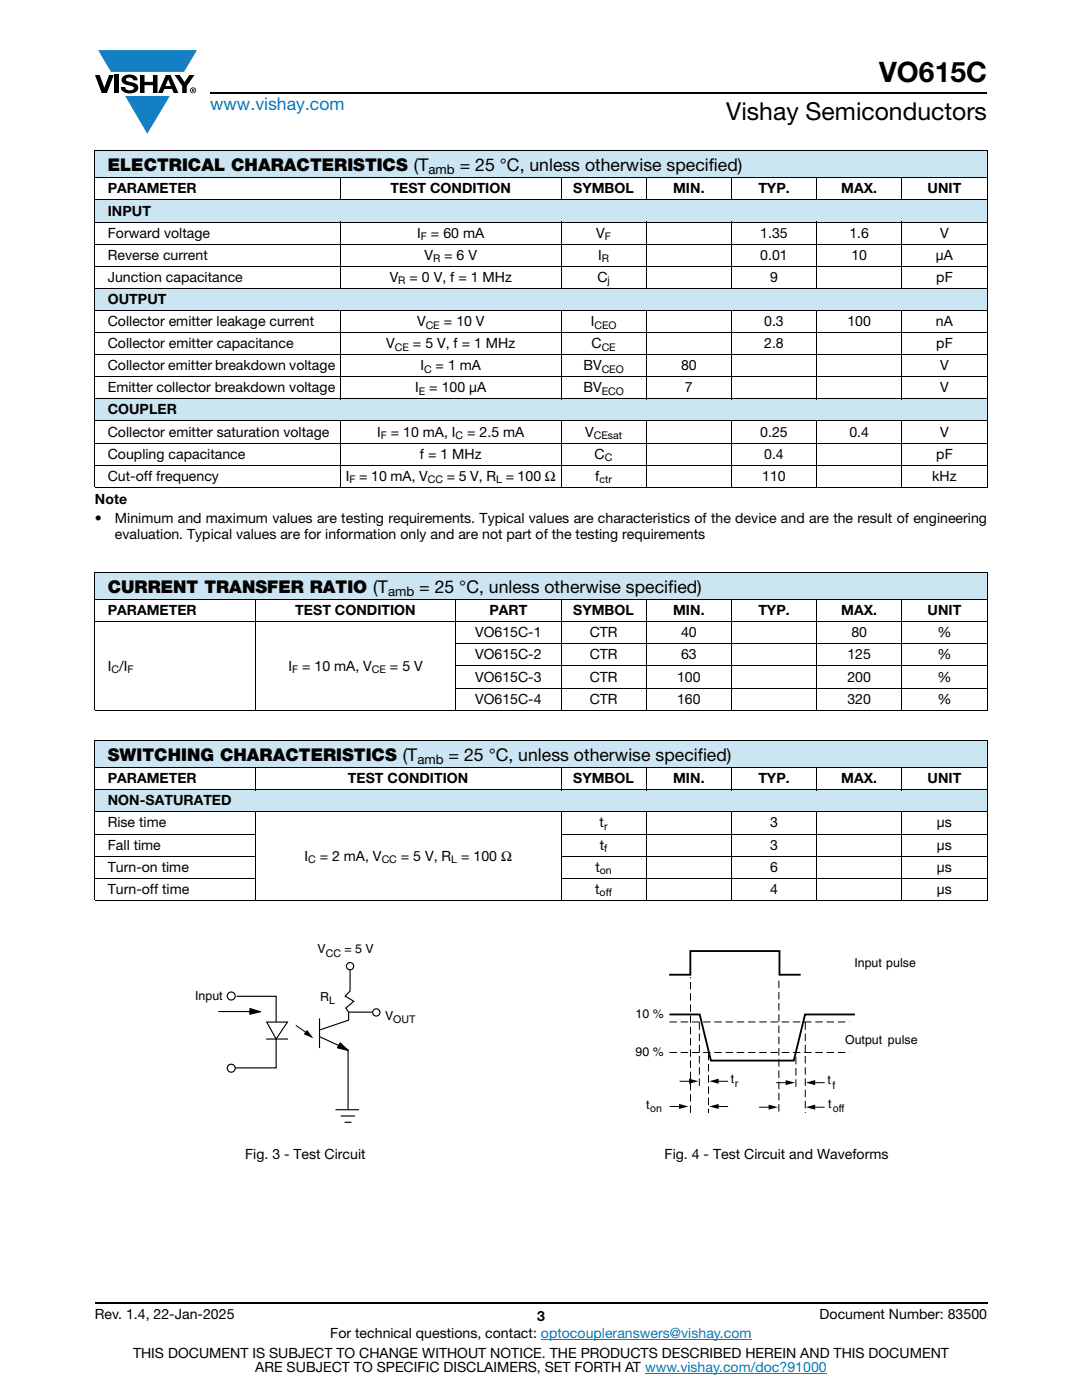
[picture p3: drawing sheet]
<svg xmlns="http://www.w3.org/2000/svg" width="216mm" height="279mm" viewBox="0 0 216 279" stroke-linecap="round" stroke-linejoin="round" font-family="sans-serif">
<defs><g id="words">
<text font-size="5.6" x="175.4" y="16.4">VO615C</text>
<text font-size="4.9" x="144.9" y="24">Vishay Semiconductors</text>
<text font-size="3.5" fill="#007ec4" x="42" y="21.9">www.vishay.com</text>
<g font-size="3.5">
<text x="21.5" y="34.1">ELECTRICAL CHARACTERISTICS (T</text>
<text x="91.7" y="34.1">= 25 °C, unless otherwise specified)</text>
<text x="21.5" y="118.3">CURRENT TRANSFER RATIO (T</text>
<text x="83.7" y="118.3">= 25 °C, unless otherwise specified)</text>
<text x="21.5" y="151.8">SWITCHING CHARACTERISTICS (T</text>
<text x="89.5" y="151.8">= 25 °C, unless otherwise specified)</text>
</g>
<g font-size="2.8">
<text x="21.5" y="38.6">PARAMETER</text>
<text x="77.9" y="38.6">TEST CONDITION</text>
<text x="114.4" y="38.6">SYMBOL</text>
<text x="134.3" y="38.6">MIN.</text>
<text x="151.3" y="38.6">TYP.</text>
<text x="167.9" y="38.6">MAX.</text>
<text x="185.1" y="38.6">UNIT</text>
<text x="21.5" y="43">INPUT</text>
<text x="21.5" y="47.4">Forward voltage</text>
<text x="83.3" y="47.4">I</text>
<text x="86" y="47.4">= 60 mA</text>
<text x="119" y="47.4">V</text>
<text x="151.7" y="47.4">1.35</text>
<text x="169.5" y="47.4">1.6</text>
<text x="187.6" y="47.4">V</text>
<text x="21.5" y="51.8">Reverse current</text>
<text x="84.7" y="51.8">V</text>
<text x="88.6" y="51.8">= 6 V</text>
<text x="119.4" y="51.8">I</text>
<text x="151.7" y="51.8">0.01</text>
<text x="169.9" y="51.8">10</text>
<text x="186.8" y="51.8">μA</text>
<text x="21.5" y="56.3">Junction capacitance</text>
<text x="77.8" y="56.3">V</text>
<text x="81.7" y="56.3">= 0 V, f = 1 MHz</text>
<text x="119.2" y="56.3">C</text>
<text x="153.7" y="56.3">9</text>
<text x="186.8" y="56.3">pF</text>
<text x="21.5" y="60.7">OUTPUT</text>
<text x="21.5" y="65.1">Collector emitter leakage current</text>
<text x="83.2" y="65.1">V</text>
<text x="88.6" y="65.1">= 10 V</text>
<text x="117.9" y="65.1">I</text>
<text x="152.5" y="65.1">0.3</text>
<text x="169.1" y="65.1">100</text>
<text x="186.8" y="65.1">nA</text>
<text x="21.5" y="69.5">Collector emitter capacitance</text>
<text x="77.1" y="69.5">V</text>
<text x="82.4" y="69.5">= 5 V, f = 1 MHz</text>
<text x="118" y="69.5">C</text>
<text x="152.5" y="69.5">2.8</text>
<text x="186.8" y="69.5">pF</text>
<text x="21.5" y="73.9">Collector emitter breakdown voltage</text>
<text x="83.9" y="73.9">I</text>
<text x="86.9" y="73.9">= 1 mA</text>
<text x="116.4" y="73.9">BV</text>
<text x="135.9" y="73.9">80</text>
<text x="187.6" y="73.9">V</text>
<text x="21.5" y="78.3">Emitter collector breakdown voltage</text>
<text x="21.5" y="82.7">COUPLER</text>
<text x="82.9" y="78.3">I</text>
<text x="85.7" y="78.3">= 100 μA</text>
<text x="116.4" y="78.3">BV</text>
<text x="136.7" y="78.3">7</text>
<text x="187.6" y="78.3">V</text>
<text x="21.5" y="87.1">Collector emitter saturation voltage</text>
<text x="75.2" y="87.1">I</text>
<text x="78" y="87.1">= 10 mA, I</text>
<text x="93.2" y="87.1">= 2.5 mA</text>
<text x="116.8" y="87.1">V</text>
<text x="151.7" y="87.1">0.25</text>
<text x="169.5" y="87.1">0.4</text>
<text x="187.6" y="87.1">V</text>
<text x="21.5" y="91.5">Coupling capacitance</text>
<text x="21.5" y="95.9">Cut-off frequency</text>
<text x="69" y="95.9">I = 10 mA, V</text>
<text x="83.8" y="91.5">f = 1 MHz</text>
<text x="89.2" y="95.9">= 5 V, R = 100 Ω</text>
<text x="118.7" y="91.5">C</text>
<text x="118.8" y="95.9">f</text>
<text x="152.1" y="95.9">110</text>
<text x="152.5" y="91.5">0.4</text>
<text x="186" y="95.9">kHz</text>
<text x="186.8" y="91.5">pF</text>
<text x="18.9" y="100.5">Note</text>
<text x="18.9" y="104.4">•</text>
<text x="22.9" y="104.4">Minimum and maximum values are testing requirements. Typical values are characteristics of the device and are the result of engineering</text>
<text x="22.9" y="107.6">evaluation. Typical values are for information only and are not part of the testing requirements</text>
<text x="21.5" y="122.8">PARAMETER</text>
<text x="58.9" y="122.8">TEST CONDITION</text>
<text x="97.7" y="122.8">PART</text>
<text x="114.4" y="122.8">SYMBOL</text>
<text x="134.3" y="122.8">MIN.</text>
<text x="151.3" y="122.8">TYP.</text>
<text x="167.9" y="122.8">MAX.</text>
<text x="185.1" y="122.8">UNIT</text>
<text x="94.8" y="127.2">VO615C-1</text>
<text x="94.8" y="131.6">VO615C-2</text>
<text x="117.7" y="127.2">CTR</text>
<text x="117.7" y="131.6">CTR</text>
<text x="135.9" y="127.2">40</text>
<text x="135.9" y="131.6">63</text>
<text x="169.1" y="131.6">125</text>
<text x="169.9" y="127.2">80</text>
<text x="187.1" y="127.2">%</text>
<text x="187.1" y="131.6">%</text>
<text x="21.5" y="133.8">I /I</text>
<text x="57.6" y="133.8">I</text>
<text x="60.3" y="133.8">= 10 mA, V</text>
<text x="77.8" y="133.8">= 5 V</text>
<text x="94.8" y="136">VO615C-3</text>
<text x="117.7" y="136">CTR</text>
<text x="135.1" y="136">100</text>
<text x="169.1" y="136">200</text>
<text x="187.1" y="136">%</text>
<text x="94.8" y="140.4">VO615C-4</text>
<text x="117.7" y="140.4">CTR</text>
<text x="135.1" y="140.4">160</text>
<text x="169.1" y="140.4">320</text>
<text x="187.1" y="140.4">%</text>
<text x="21.5" y="156.3">PARAMETER</text>
<text x="21.5" y="160.7">NON-SATURATED</text>
<text x="69.4" y="156.3">TEST CONDITION</text>
<text x="114.4" y="156.3">SYMBOL</text>
<text x="134.3" y="156.3">MIN.</text>
<text x="151.3" y="156.3">TYP.</text>
<text x="167.9" y="156.3">MAX.</text>
<text x="185.1" y="156.3">UNIT</text>
<text x="21.5" y="165.1">Rise time</text>
<text x="119.7" y="165.1">t</text>
<text x="153.7" y="165.1">3</text>
<text x="187" y="165.1">μs</text>
<text x="21.5" y="169.6">Fall time</text>
<text x="21.5" y="174">Turn-on time</text>
<text x="60.7" y="171.8">I</text>
<text x="63.8" y="171.8">= 2 mA, V</text>
<text x="80" y="171.8">= 5 V, R</text>
<text x="92" y="171.8">= 100 Ω</text>
<text x="118.8" y="174">t</text>
<text x="119.7" y="169.6">t</text>
<text x="153.7" y="169.6">3</text>
<text x="153.7" y="174">6</text>
<text x="187" y="169.6">μs</text>
<text x="187" y="174">μs</text>
<text x="21.5" y="178.4">Turn-off time</text>
<text x="118.8" y="178.4">t</text>
<text x="153.7" y="178.4">4</text>
<text x="187" y="178.4">μs</text>
<text x="48.9" y="231.3">Fig. 3 - Test Circuit</text>
<text x="132.6" y="231.3">Fig. 4 - Test Circuit and Waveforms</text>
<text x="18.9" y="263.3">Rev. 1.4, 22-Jan-2025</text>
<text x="107.2" y="263.6">3</text>
<text x="163.6" y="263.3">Document Number: 83500</text>
<text x="65.9" y="267.1">For technical questions, contact: optocoupleranswers@vishay.com</text>
<text x="26.5" y="271">THIS DOCUMENT IS SUBJECT TO CHANGE WITHOUT NOTICE. THE PRODUCTS DESCRIBED HEREIN AND THIS DOCUMENT</text>
<text x="50.9" y="273.8">ARE SUBJECT TO SPECIFIC DISCLAIMERS, SET FORTH AT www.vishay.com/doc?91000</text>
</g>
<g font-size="2.6">
<text x="85.5" y="34.8">amb</text>
<text x="77.4" y="118.9">amb</text>
<text x="83.3" y="152.5">amb</text>
</g>
<g font-size="2.5">
<text x="63.4" y="190.3">V</text>
<text x="68.8" y="190.3">= 5 V</text>
<text x="170.5" y="193">Input pulse</text>
<text x="39" y="199.5">Input</text>
<text x="63.9" y="199.7">R</text>
<text x="76.9" y="203.5">V</text>
<text x="126.8" y="203.1">10 %</text>
<text x="168.6" y="208.3">Output pulse</text>
<text x="126.8" y="210.8">90 %</text>
<text x="128.9" y="221.4">t</text>
<text x="145.8" y="216.2">t</text>
<text x="165.1" y="216.4">t</text>
<text x="165.3" y="221.2">t</text>
</g>
<g font-size="2.1">
<text x="84" y="47.9">F</text>
<text x="120.7" y="47.9">F</text>
<text x="86.4" y="52.3">R</text>
<text x="120.1" y="52.3">R</text>
<text x="79.5" y="56.8">R</text>
<text x="121.2" y="56.8">j</text>
<text x="84.9" y="65.6">CE</text>
<text x="118.6" y="65.6">CEO</text>
<text x="78.8" y="70">CE</text>
<text x="120.1" y="70">CE</text>
<text x="84.6" y="74.4">C</text>
<text x="120.1" y="74.4">CEO</text>
<text x="83.6" y="78.8">E</text>
<text x="120.1" y="78.8">ECO</text>
<text x="76" y="87.6">F</text>
<text x="90.9" y="87.6">C</text>
<text x="118.5" y="87.6">CEsat</text>
<text x="120.7" y="92">C</text>
<text x="69.7" y="96.5">F</text>
<text x="85.4" y="96.5">CC</text>
<text x="99" y="96.5">L</text>
<text x="119.6" y="96.5">ctr</text>
<text x="22.2" y="134.3">C</text>
<text x="25.4" y="134.3">F</text>
<text x="58.3" y="134.3">F</text>
<text x="74.2" y="134.3">CE</text>
<text x="120.5" y="165.7">r</text>
<text x="61.5" y="172.3">C</text>
<text x="76.2" y="172.3">CC</text>
<text x="90" y="172.3">L</text>
<text x="120.6" y="170.1">f</text>
<text x="119.7" y="178.9">off</text>
<text x="119.7" y="174.5">on</text>
<text x="65" y="191">CC</text>
<text x="65.7" y="200.4">L</text>
<text x="78.5" y="204.2">OUT</text>
<text x="129.8" y="222">on</text>
<text x="146.6" y="216.9">r</text>
<text x="166.1" y="217.3">f</text>
<text x="166.2" y="222">off</text>
</g>
</g></defs>
<g fill="#147fc3">
<path d="M19.6 10h19.7l-2.6 4.3h-1.1h-13.5z"/>
<path d="M25 19.2h8.9l-4.5 7.5z"/>
</g>
<g fill="#000">
<path d="M18.9 15h1l.9 2.5 1-2.5h.9l-1.4 3.6h-1zM22.9 15h.9v3.6h-.9zM24.6 15.3a2.1 2.1 0 0 1 2.8 .3l.1 .4h-.9a.79 .79 0 0 0-.7-.5 .79 .79 0 0 0-.8 .4l.3 .3 1 .2a1.08 1.08 0 0 1 1.2 1 1.08 1.08 0 0 1-1.1 1.2 1.73 1.73 0 0 1-2.4-1.2h.9a.96 .96 0 0 0 .8 .6 .96 .96 0 0 0 .9-.4 1.31 1.31 0 0 0-1.2-.6 1.03 1.03 0 0 1-1.1-.6 1.03 1.03 0 0 1 .2-1.1zM27.9 15h.9v1.3h1.7v-1.3h.9v3.6h-.9v-1.6h-1.7v1.6h-.9zM34.8 15h1.1l.9 1.4 1-1.4h1l-1.5 2.2v1.4h-.9v-1.4z"/>
<path d="M33.6 15.9l.5 1.3h-1.1zM33.1 15l-1.6 3.6h1l.3-.8h1.5l.3 .8h1l-1.6-3.6z"/>
<path d="M38.4 17.8h.2v.2h-.2zM38.3 17.7v.7h.1v-.3l.4 .3-.2-.3 .2-.2-.1-.2z"/>
<path d="M38.1 18a.46 .46 0 0 1 .9 0 .46 .46 0 0 1-.9 0zM37.9 18a.6 .6 0 0 0 1.2 0 .6 .6 0 0 0-1.2 0z"/>
</g>
<path d="M42 18.6h155M18.9 260h178.1" fill="none" stroke="#000" stroke-width=".36"/>
<path d="M107.9 267.3h42.1M128.7 274h36.3" fill="none" stroke="#007ec4" stroke-width=".2"/>
<path d="M18.9 30h178.1v5.5h-178.1z" fill="#cce5f3"/>
<g fill="#fff">
<path d="M18.9 35.5h49v4.4h-49z"/>
<path d="M67.9 35.5h44.1v4.4h-44.1z"/>
<path d="M112 35.5h16.9v4.4h-16.9z"/>
<path d="M128.9 35.5h17v4.4h-17z"/>
<path d="M145.9 35.5h17.1v4.4h-17.1z"/>
<path d="M163 35.5h17v4.4h-17z"/>
<path d="M180 35.5h17v4.4h-17z"/>
</g>
<g fill="#cce5f3">
<path d="M18.9 39.9h178.1v4.4h-178.1z"/>
<path d="M18.9 57.6h178.1v4.4h-178.1z"/>
<path d="M18.9 79.6h178.1v4.4h-178.1z"/>
<path d="M18.9 114.2h178.1v5.5h-178.1z"/>
</g>
<g fill="#fff">
<path d="M18.9 119.7h32v4.4h-32z"/>
<path d="M50.9 119.7h40.1v4.4h-40.1z"/>
<path d="M91 119.7h21v4.4h-21z"/>
<path d="M112 119.7h16.9v4.4h-16.9z"/>
<path d="M128.9 119.7h17v4.4h-17z"/>
<path d="M145.9 119.7h17.1v4.4h-17.1z"/>
<path d="M163 119.7h17v4.4h-17z"/>
<path d="M180 119.7h17v4.4h-17z"/>
</g>
<path d="M18.9 147.7h178.1v5.5h-178.1z" fill="#cce5f3"/>
<g fill="#fff">
<path d="M18.9 153.2h32v4.4h-32z"/>
<path d="M50.9 153.2h61.1v4.4h-61.1z"/>
<path d="M112 153.2h16.9v4.4h-16.9z"/>
<path d="M128.9 153.2h17v4.4h-17z"/>
<path d="M145.9 153.2h17.1v4.4h-17.1z"/>
<path d="M163 153.2h17v4.4h-17z"/>
<path d="M180 153.2h17v4.4h-17z"/>
</g>
<path d="M18.9 157.6h178.1v4.4h-178.1z" fill="#cce5f3"/>
<g fill="none" stroke="#000" stroke-width=".2">
<path d="M18.9 30h178.1M18.9 35.5h178.1M18.9 39.9h178.1M18.9 30.1v67.1M67.9 35.4v4.6M112 35.4v4.6M128.9 35.4v4.6M145.9 35.4v4.6M163 35.4v4.6M180 35.4v4.6M197 30.1v67.1M18.9 44.3h178.1"/>
<path d="M18.9 48.7h178.1M18.9 53.1h178.1M18.9 57.6h178.1M67.9 44.2v13.4M112 44.2v13.4M128.9 44.2v13.4M145.9 44.2v13.4M163 44.2v13.4M180 44.2v13.4M18.9 62h178.1M18.9 66.4h178.1M18.9 70.8h178.1"/>
<path d="M18.9 75.2h178.1M18.9 79.6h178.1M67.9 61.9v17.8M112 61.9v17.8M128.9 61.9v17.8M145.9 61.9v17.8M163 61.9v17.8M180 61.9v17.8M18.9 84h178.1M18.9 88.4h178.1M18.9 92.8h178.1M18.9 97.2h178.1"/>
<path d="M67.9 83.9v13.4M112 83.9v13.4M128.9 83.9v13.4M145.9 83.9v13.4M163 83.9v13.4M180 83.9v13.4M18.9 114.2h178.1M18.9 119.7h178.1M18.9 114.3v27.3M50.9 119.6v22.2M91 119.6v22.2M112 119.6v22.2"/>
<path d="M128.9 119.6v22.2M145.9 119.6v22.2M163 119.6v22.2M180 119.6v22.2M197 114.3v27.3M18.9 124.1h178.1M90.9 128.5h106.1M90.9 132.9h106.1M90.9 137.3h106.1M18.9 141.7h178.1M18.9 147.7h178.1M18.9 153.2h178.1"/>
<path d="M18.9 157.6h178.1M18.9 147.8v31.8M50.9 153.1v4.6M112 153.1v4.6M128.9 153.1v4.6M145.9 153.1v4.6M163 153.1v4.6M180 153.1v4.6M197 147.8v31.8M18.9 162h178.1M18.9 166.5h32.1M18.9 170.9h32.1"/>
<path d="M18.9 175.3h32.1M18.9 179.7h178.1M50.9 161.9v17.9M111.9 166.5h85.1M111.9 170.9h85.1M111.9 175.3h85.1M112 161.9v17.9M128.9 161.9v17.9M145.9 161.9v17.9M163 161.9v17.9M180 161.9v17.9"/>
</g>
<path d="M47.2 198.8h7.9v14.3h-8.2" fill="none" stroke="#000" stroke-width=".23"/>
<path d="M53.2 204h4.2l-2.3 3.4z" fill="#fff"/>
<g fill="none" stroke="#000" stroke-width=".23">
<path d="M53.1 207.4h4.4M53.2 204h4.2l-2.3 3.4z"/>
<circle cx="46.1" cy="198.8" r=".8"/>
<circle cx="69.9" cy="192.8" r=".72"/>
<circle cx="46.1" cy="213.2" r=".8"/>
<circle cx="75.1" cy="202.1" r=".72"/>
</g>
<path d="M63.8 203.2v6z" fill="#fff"/>
<path d="M69.9 193.5v4.3l-1 1 1.7 1-1.6 1.4 .6 .8h4.7M63.8 203.2v6" fill="none" stroke="#000" stroke-width=".23"/>
<path d="M66.9 221.5h4.7z" fill="#fff"/>
<path d="M66.9 221.5h4.7" fill="none" stroke="#000" stroke-width=".23"/>
<path d="M68 222.7h2.8z" fill="#fff"/>
<path d="M68 222.7h2.8" fill="none" stroke="#000" stroke-width=".23"/>
<path d="M68.8 224h1.3z" fill="#fff"/>
<path d="M68.8 224h1.3" fill="none" stroke="#000" stroke-width=".23"/>
<path d="M63.8 206.9l5.7 2.6v12z" fill="#fff"/>
<path d="M63.8 206.9l5.7 2.6v12M69.6 202v1.6l-5.7 1.9" fill="none" stroke="#000" stroke-width=".23"/>
<path d="M49.9 201.3l2.1 .6-2.2 .5zM61.3 205.5l1.2 1.7-1.9-.8zM67.9 208.1l1.6 1.6-2.2-.6zM137.5 215.3l1.9 .5-1.9 .5zM141.5 215.8l1.9-.5v1zM156.8 215.6l1.8 .5-1.8 .5zM160.8 216.1l1.9-.5v1zM135.5 220.3l1.9 .5-1.9 .5zM141.5 220.8l1.9-.5v1zM153.4 220.5l1.8 .5-1.8 .5zM160.8 221l1.9-.5v1z" fill="#000"/>
<path d="M43.6 201.9h7.2M49.9 201.3l2.1 .6-2.2 .5zM59 204.6l2.5 1.8M67.9 208.1l1.6 1.6-2.2-.6zM135.6 215.8h2.1M143.2 215.8h2.1M154.9 216.1h2.1M162.4 216.1h2.1M133.6 220.8h2.1M143.2 220.8h2.1M151.5 221h2.1M162.4 221h2.1" fill="none" stroke="#000" stroke-width=".2"/>
<path d="M133.5 194.5h4.2v-4.7h17.8v4.7h4.3M133.6 202.5h6l2.3 9.2h16.5l2.2-9.2h10" fill="none" stroke="#000" stroke-width=".37"/>
<path d="M155.4 195.7v26.9M133.6 204h35.9M133.6 210h35.9M139.6 204v13.2M141.4 210.1v12M158.8 216.9v-6.9M160.7 204v18.1M137.8 222.1v-27.1" fill="none" stroke="#000" stroke-width=".2" stroke-dasharray="1.5 .7" stroke-linecap="butt"/>
<use href="#words"/>
</svg>
